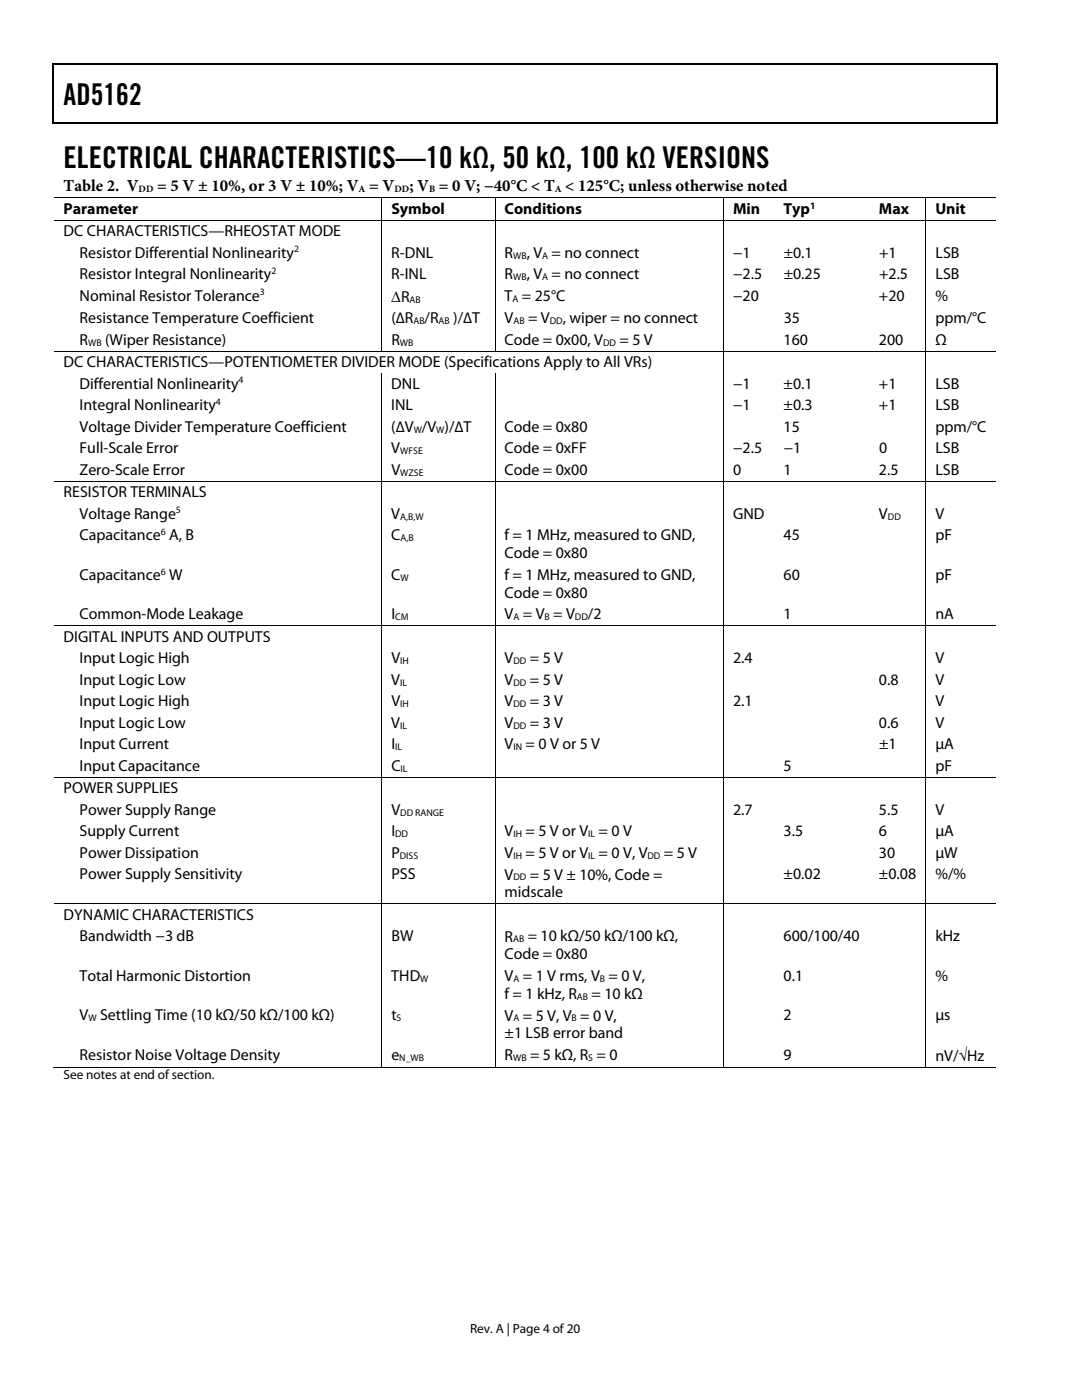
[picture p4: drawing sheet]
<svg xmlns="http://www.w3.org/2000/svg" width="216mm" height="279mm" viewBox="0 0 216 279" stroke-linecap="round" stroke-linejoin="round" font-family="sans-serif">
<defs><g id="words">
<g font-size="6">
<text x="12.7" y="21">AD5162</text>
<text x="12.7" y="33.6">ELECTRICAL CHARACTERISTICS—10 kΩ, 50 kΩ, 100 kΩ VERSIONS</text>
</g>
<g font-size="3.3">
<text x="12.7" y="38.1">Table 2. V</text>
<text x="31.3" y="38.1">= 5 V ± 10%, or 3 V ± 10%; V = V</text>
<text x="81.7" y="38.1">; V = 0 V; −40°C &lt; T &lt; 125°C; unless otherwise noted</text>
</g>
<g font-size="3.2">
<text x="12.7" y="42.7">Parameter</text>
<text x="12.7" y="47.1">DC CHARACTERISTICS—RHEOSTAT MODE</text>
<text x="78.1" y="42.7">Symbol</text>
<text x="100.7" y="42.7">Conditions</text>
<text x="146.3" y="42.7">Min</text>
<text x="156.3" y="42.7">Typ</text>
<text x="175.4" y="42.7">Max</text>
<text x="186.6" y="42.7">Unit</text>
<text x="15.9" y="51.4">Resistor Differential Nonlinearity</text>
<text x="78.1" y="51.4">R-DNL</text>
<text x="100.7" y="51.4">R</text>
<text x="105.1" y="51.4">, V = no connect</text>
<text x="146.3" y="51.4">−1</text>
<text x="156.4" y="51.4">±0.1</text>
<text x="175.4" y="51.4">+1</text>
<text x="186.7" y="51.4">LSB</text>
<text x="15.9" y="55.7">Resistor Integral Nonlinearity</text>
<text x="78.1" y="55.7">R-INL</text>
<text x="100.7" y="55.7">R</text>
<text x="105.1" y="55.7">, V = no connect</text>
<text x="146.3" y="55.7">−2.5</text>
<text x="156.4" y="55.7">±0.25</text>
<text x="175.4" y="55.7">+2.5</text>
<text x="186.7" y="55.7">LSB</text>
<text x="15.9" y="60">Nominal Resistor Tolerance</text>
<text x="15.9" y="64.5">Resistance Temperature Coefficient</text>
<text x="78.1" y="60.2">∆R</text>
<text x="78.1" y="64.5">(∆R /R</text>
<text x="90.4" y="64.5">)/∆T</text>
<text x="100.7" y="60">T = 25°C</text>
<text x="100.7" y="64.5">V</text>
<text x="105.4" y="64.5">= V</text>
<text x="112.3" y="64.5">, wiper = no connect</text>
<text x="146.3" y="60">−20</text>
<text x="156.4" y="64.5">35</text>
<text x="175.4" y="60">+20</text>
<text x="186.7" y="60">%</text>
<text x="186.7" y="64.5">ppm/°C</text>
<text x="15.9" y="68.8">R</text>
<text x="21" y="68.8">(Wiper Resistance)</text>
<text x="78.1" y="68.8">R</text>
<text x="100.7" y="68.8">Code = 0x00, V</text>
<text x="123.6" y="68.8">= 5 V</text>
<text x="156.4" y="68.8">160</text>
<text x="175.4" y="68.8">200</text>
<text x="186.7" y="68.8">Ω</text>
<text x="12.7" y="73.3">DC CHARACTERISTICS—POTENTIOMETER DIVIDER MODE (Specifications Apply to All VRs)</text>
<text x="15.9" y="77.6">Differential Nonlinearity</text>
<text x="78.1" y="77.6">DNL</text>
<text x="146.3" y="77.6">−1</text>
<text x="156.4" y="77.6">±0.1</text>
<text x="175.4" y="77.6">+1</text>
<text x="186.7" y="77.6">LSB</text>
<text x="15.9" y="81.9">Integral Nonlinearity</text>
<text x="78.1" y="81.9">INL</text>
<text x="146.3" y="81.9">−1</text>
<text x="156.4" y="81.9">±0.3</text>
<text x="175.4" y="81.9">+1</text>
<text x="186.7" y="81.9">LSB</text>
<text x="15.9" y="86.2">Voltage Divider Temperature Coefficient</text>
<text x="78.1" y="86.2">(∆V /V )/∆T</text>
<text x="100.7" y="86.2">Code = 0x80</text>
<text x="156.4" y="86.2">15</text>
<text x="186.6" y="86.2">ppm/°C</text>
<text x="15.9" y="90.5">Full-Scale Error</text>
<text x="15.9" y="94.8">Zero-Scale Error</text>
<text x="78.1" y="90.5">V</text>
<text x="78.1" y="94.8">V</text>
<text x="100.7" y="90.5">Code = 0xFF</text>
<text x="100.7" y="94.8">Code = 0x00</text>
<text x="146.3" y="94.8">0</text>
<text x="146.3" y="90.5">−2.5</text>
<text x="156.4" y="94.8">1</text>
<text x="156.4" y="90.5">−1</text>
<text x="175.4" y="94.8">2.5</text>
<text x="175.4" y="90.5">0</text>
<text x="186.6" y="94.8">LSB</text>
<text x="186.7" y="90.5">LSB</text>
<text x="12.7" y="99.2">RESISTOR TERMINALS</text>
<text x="15.9" y="103.5">Voltage Range</text>
<text x="15.9" y="107.8">Capacitance A, B</text>
<text x="78.1" y="103.5">V</text>
<text x="78.1" y="107.8">C</text>
<text x="100.7" y="107.8">f = 1 MHz, measured to GND,</text>
<text x="146.3" y="103.5">GND</text>
<text x="156.4" y="107.8">45</text>
<text x="175.4" y="103.5">V</text>
<text x="186.6" y="107.8">pF</text>
<text x="186.6" y="103.5">V</text>
<text x="100.7" y="111.4">Code = 0x80</text>
<text x="15.9" y="115.7">Capacitance W</text>
<text x="78.1" y="115.7">C</text>
<text x="100.7" y="115.7">f = 1 MHz, measured to GND,</text>
<text x="100.7" y="119.3">Code = 0x80</text>
<text x="156.4" y="115.7">60</text>
<text x="186.6" y="115.7">pF</text>
<text x="15.9" y="123.6">Common-Mode Leakage</text>
<text x="78.1" y="123.6">I</text>
<text x="100.7" y="123.6">V = V = V</text>
<text x="117.3" y="123.6">/2</text>
<text x="156.4" y="123.6">1</text>
<text x="186.7" y="123.6">nA</text>
<text x="12.7" y="128.1">DIGITAL INPUTS AND OUTPUTS</text>
<text x="15.9" y="132.4">Input Logic High</text>
<text x="15.9" y="136.7">Input Logic Low</text>
<text x="78.1" y="136.7">V</text>
<text x="78.1" y="132.4">V</text>
<text x="100.7" y="132.4">V</text>
<text x="100.7" y="136.7">V</text>
<text x="105.7" y="132.4">= 5 V</text>
<text x="105.7" y="136.7">= 5 V</text>
<text x="146.3" y="132.4">2.4</text>
<text x="175.4" y="136.7">0.8</text>
<text x="186.7" y="136.7">V</text>
<text x="186.7" y="132.4">V</text>
<text x="15.9" y="141">Input Logic High</text>
<text x="78.1" y="141">V</text>
<text x="100.7" y="141">V</text>
<text x="105.7" y="141">= 3 V</text>
<text x="146.3" y="141">2.1</text>
<text x="186.7" y="141">V</text>
<text x="15.9" y="145.3">Input Logic Low</text>
<text x="15.9" y="149.6">Input Current</text>
<text x="78.1" y="145.3">V</text>
<text x="78.1" y="149.6">I</text>
<text x="100.7" y="145.3">V</text>
<text x="100.7" y="149.6">V</text>
<text x="104.9" y="149.6">= 0 V or 5 V</text>
<text x="105.7" y="145.3">= 3 V</text>
<text x="175.4" y="145.3">0.6</text>
<text x="175.4" y="149.6">±1</text>
<text x="186.7" y="145.3">V</text>
<text x="186.7" y="149.6">µA</text>
<text x="15.9" y="153.8">Input Capacitance</text>
<text x="78.1" y="153.8">C</text>
<text x="156.4" y="153.8">5</text>
<text x="186.6" y="153.8">pF</text>
<text x="12.7" y="158.3">POWER SUPPLIES</text>
<text x="15.9" y="162.6">Power Supply Range</text>
<text x="15.9" y="166.9">Supply Current</text>
<text x="78.1" y="162.6">V</text>
<text x="78.1" y="166.9">I</text>
<text x="100.7" y="166.9">V</text>
<text x="104.9" y="166.9">= 5 V or V = 0 V</text>
<text x="146.3" y="162.6">2.7</text>
<text x="156.4" y="166.9">3.5</text>
<text x="175.4" y="162.6">5.5</text>
<text x="175.4" y="166.9">6</text>
<text x="186.7" y="166.9">µA</text>
<text x="186.7" y="162.6">V</text>
<text x="15.9" y="171.2">Power Dissipation</text>
<text x="78.1" y="171.2">P</text>
<text x="100.7" y="171.2">V</text>
<text x="104.9" y="171.2">= 5 V or V = 0 V, V</text>
<text x="132.5" y="171.2">= 5 V</text>
<text x="175.4" y="171.2">30</text>
<text x="186.7" y="171.2">µW</text>
<text x="15.9" y="175.5">Power Supply Sensitivity</text>
<text x="78.1" y="175.5">PSS</text>
<text x="100.7" y="175.5">V</text>
<text x="100.7" y="179.1">midscale</text>
<text x="105.7" y="175.5">= 5 V ± 10%, Code =</text>
<text x="156.4" y="175.5">±0.02</text>
<text x="175.4" y="175.5">±0.08</text>
<text x="186.7" y="175.5">%/%</text>
<text x="12.7" y="183.6">DYNAMIC CHARACTERISTICS</text>
<text x="15.9" y="187.9">Bandwidth −3 dB</text>
<text x="78.1" y="187.9">BW</text>
<text x="100.7" y="187.9">R</text>
<text x="100.7" y="191.5">Code = 0x80</text>
<text x="105.3" y="187.9">= 10 kΩ/50 kΩ/100 kΩ,</text>
<text x="156.4" y="187.9">600/100/40</text>
<text x="186.6" y="187.9">kHz</text>
<text x="15.9" y="195.7">Total Harmonic Distortion</text>
<text x="78.1" y="195.7">THD</text>
<text x="100.7" y="195.8">V = 1 V rms, V = 0 V,</text>
<text x="156.4" y="195.7">0.1</text>
<text x="186.7" y="195.7">%</text>
<text x="15.9" y="203.6">V</text>
<text x="20" y="203.6">Settling Time (10 kΩ/50 kΩ/100 kΩ)</text>
<text x="78.1" y="203.6">t</text>
<text x="100.7" y="203.7">V = 5 V, V = 0 V,</text>
<text x="100.7" y="199.4">f = 1 kHz, R</text>
<text x="118" y="199.4">= 10 kΩ</text>
<text x="156.4" y="203.6">2</text>
<text x="186.6" y="203.6">µs</text>
<text x="100.7" y="207.2">±1 LSB error band</text>
<text x="15.9" y="211.5">Resistor Noise Voltage Density</text>
<text x="78.1" y="211.5">e</text>
<text x="100.7" y="211.5">R</text>
<text x="105.8" y="211.5">= 5 kΩ, R = 0</text>
<text x="156.4" y="211.5">9</text>
<text x="186.6" y="211.7">nV/√Hz</text>
</g>
<g font-size="2.6">
<text x="12.7" y="215.4">See notes at end of section.</text>
<text x="93.8" y="266">Rev. A | Page 4 of 20</text>
</g>
<g font-size="1.9">
<text x="27.7" y="38.3">DD</text>
<text x="71.6" y="38.3">A</text>
<text x="78.7" y="38.3">DD</text>
<text x="85.6" y="38.3">B</text>
<text x="110.7" y="38.3">A</text>
<text x="161.6" y="41.6">1</text>
<text x="58.7" y="50.4">2</text>
<text x="102.4" y="51.6">WB</text>
<text x="108.2" y="51.6">A</text>
<text x="51.9" y="59">3</text>
<text x="54.1" y="54.7">2</text>
<text x="102.4" y="55.9">WB</text>
<text x="108.2" y="55.9">A</text>
<text x="81.7" y="60.4">AB</text>
<text x="82.5" y="64.7">AB</text>
<text x="87.5" y="64.7">AB</text>
<text x="102.3" y="60.2">A</text>
<text x="102.5" y="64.7">AB</text>
<text x="109.7" y="64.7">DD</text>
<text x="17.6" y="69">WB</text>
<text x="79.8" y="69">WB</text>
<text x="120.4" y="69">DD</text>
<text x="47.6" y="76.5">4</text>
<text x="43.1" y="80.8">4</text>
<text x="82.6" y="86.3">W</text>
<text x="87.1" y="86.3">W</text>
<text x="79.9" y="90.6">WFSE</text>
<text x="79.9" y="94.9">WZSE</text>
<text x="32.1" y="106.8">6</text>
<text x="35.1" y="102.5">5</text>
<text x="79.9" y="103.7">A,B,W</text>
<text x="79.9" y="108">A,B</text>
<text x="177.2" y="103.7">DD</text>
<text x="32.1" y="114.7">6</text>
<text x="79.9" y="115.9">W</text>
<text x="78.8" y="123.8">CM</text>
<text x="102.5" y="123.8">A</text>
<text x="108.6" y="123.8">B</text>
<text x="114.7" y="123.8">DD</text>
<text x="79.9" y="132.5">IH</text>
<text x="79.9" y="136.8">IL</text>
<text x="102.5" y="132.5">DD</text>
<text x="102.5" y="136.8">DD</text>
<text x="79.9" y="141.1">IH</text>
<text x="102.5" y="141.1">DD</text>
<text x="78.8" y="149.7">IL</text>
<text x="79.9" y="145.4">IL</text>
<text x="102.5" y="145.4">DD</text>
<text x="102.5" y="149.7">IN</text>
<text x="79.9" y="154">IL</text>
<text x="78.8" y="167.1">DD</text>
<text x="79.9" y="162.8">DD RANGE</text>
<text x="102.5" y="167.1">IH</text>
<text x="117.4" y="167.1">IL</text>
<text x="79.8" y="171.4">DISS</text>
<text x="102.5" y="171.4">IH</text>
<text x="117.4" y="171.4">IL</text>
<text x="129.2" y="171.4">DD</text>
<text x="102.5" y="175.7">DD</text>
<text x="102.4" y="188.1">AB</text>
<text x="83.8" y="195.9">W</text>
<text x="102.5" y="195.9">A</text>
<text x="119.7" y="195.9">B</text>
<text x="17.7" y="203.8">W</text>
<text x="79.1" y="203.8">S</text>
<text x="102.5" y="203.8">A</text>
<text x="114.1" y="203.8">B</text>
<text x="115.1" y="199.5">AB</text>
<text x="79.7" y="211.7">N_WB</text>
<text x="102.4" y="211.7">WB</text>
<text x="117.4" y="211.7">S</text>
</g>
</g></defs>
<path d="M10.5 12.7h.3v1h-.3zM198.8 12.7h.2v1h-.2zM198.8 12.7h.2v.3h-.2zM198.8 24.4h.2v.3h-.2z" fill="#000"/>
<path d="M10.5 12.8h188.3M10.7 13.7v11M198.9 13.7v11M10.5 24.5h188.3" fill="none" stroke="#000" stroke-width=".25"/>
<g fill="none" stroke="#000" stroke-width=".2">
<path d="M10.8 39.4h187.8M76.2 39.5v4.4M98.8 39.5v4.4M144.4 39.5v4.4M184.7 39.5v4.4M10.8 43.9h187.8M76.2 44v26M98.8 44v26M144.4 44v26M184.7 44v26M10.8 70.1h187.8M76.2 74.5v21.4"/>
<path d="M98.8 74.5v21.4M144.4 70.1v25.8M184.7 70.1v25.8M10.8 96h187.8M76.2 96.1v28.7M98.8 96.1v28.7M144.4 96.1v28.7M184.7 96.1v28.7M10.8 124.9h187.8M76.2 124.9v30.1M98.8 124.9v30.1M144.4 124.9v30.1"/>
<path d="M184.7 124.9v30.1M10.8 155.1h187.8M76.2 155.2v25.1M98.8 155.2v25.1M144.4 155.2v25.1M184.7 155.2v25.1M10.8 180.4h187.8M76.2 180.4v32.7M98.8 180.4v32.7M144.4 180.4v32.7M184.7 180.4v32.7M10.5 213h65.6"/>
<path d="M76.3 213h22.4M98.9 213h45.4M144.5 213h40.2M184.8 213h14"/>
</g>
<use href="#words"/>
</svg>
